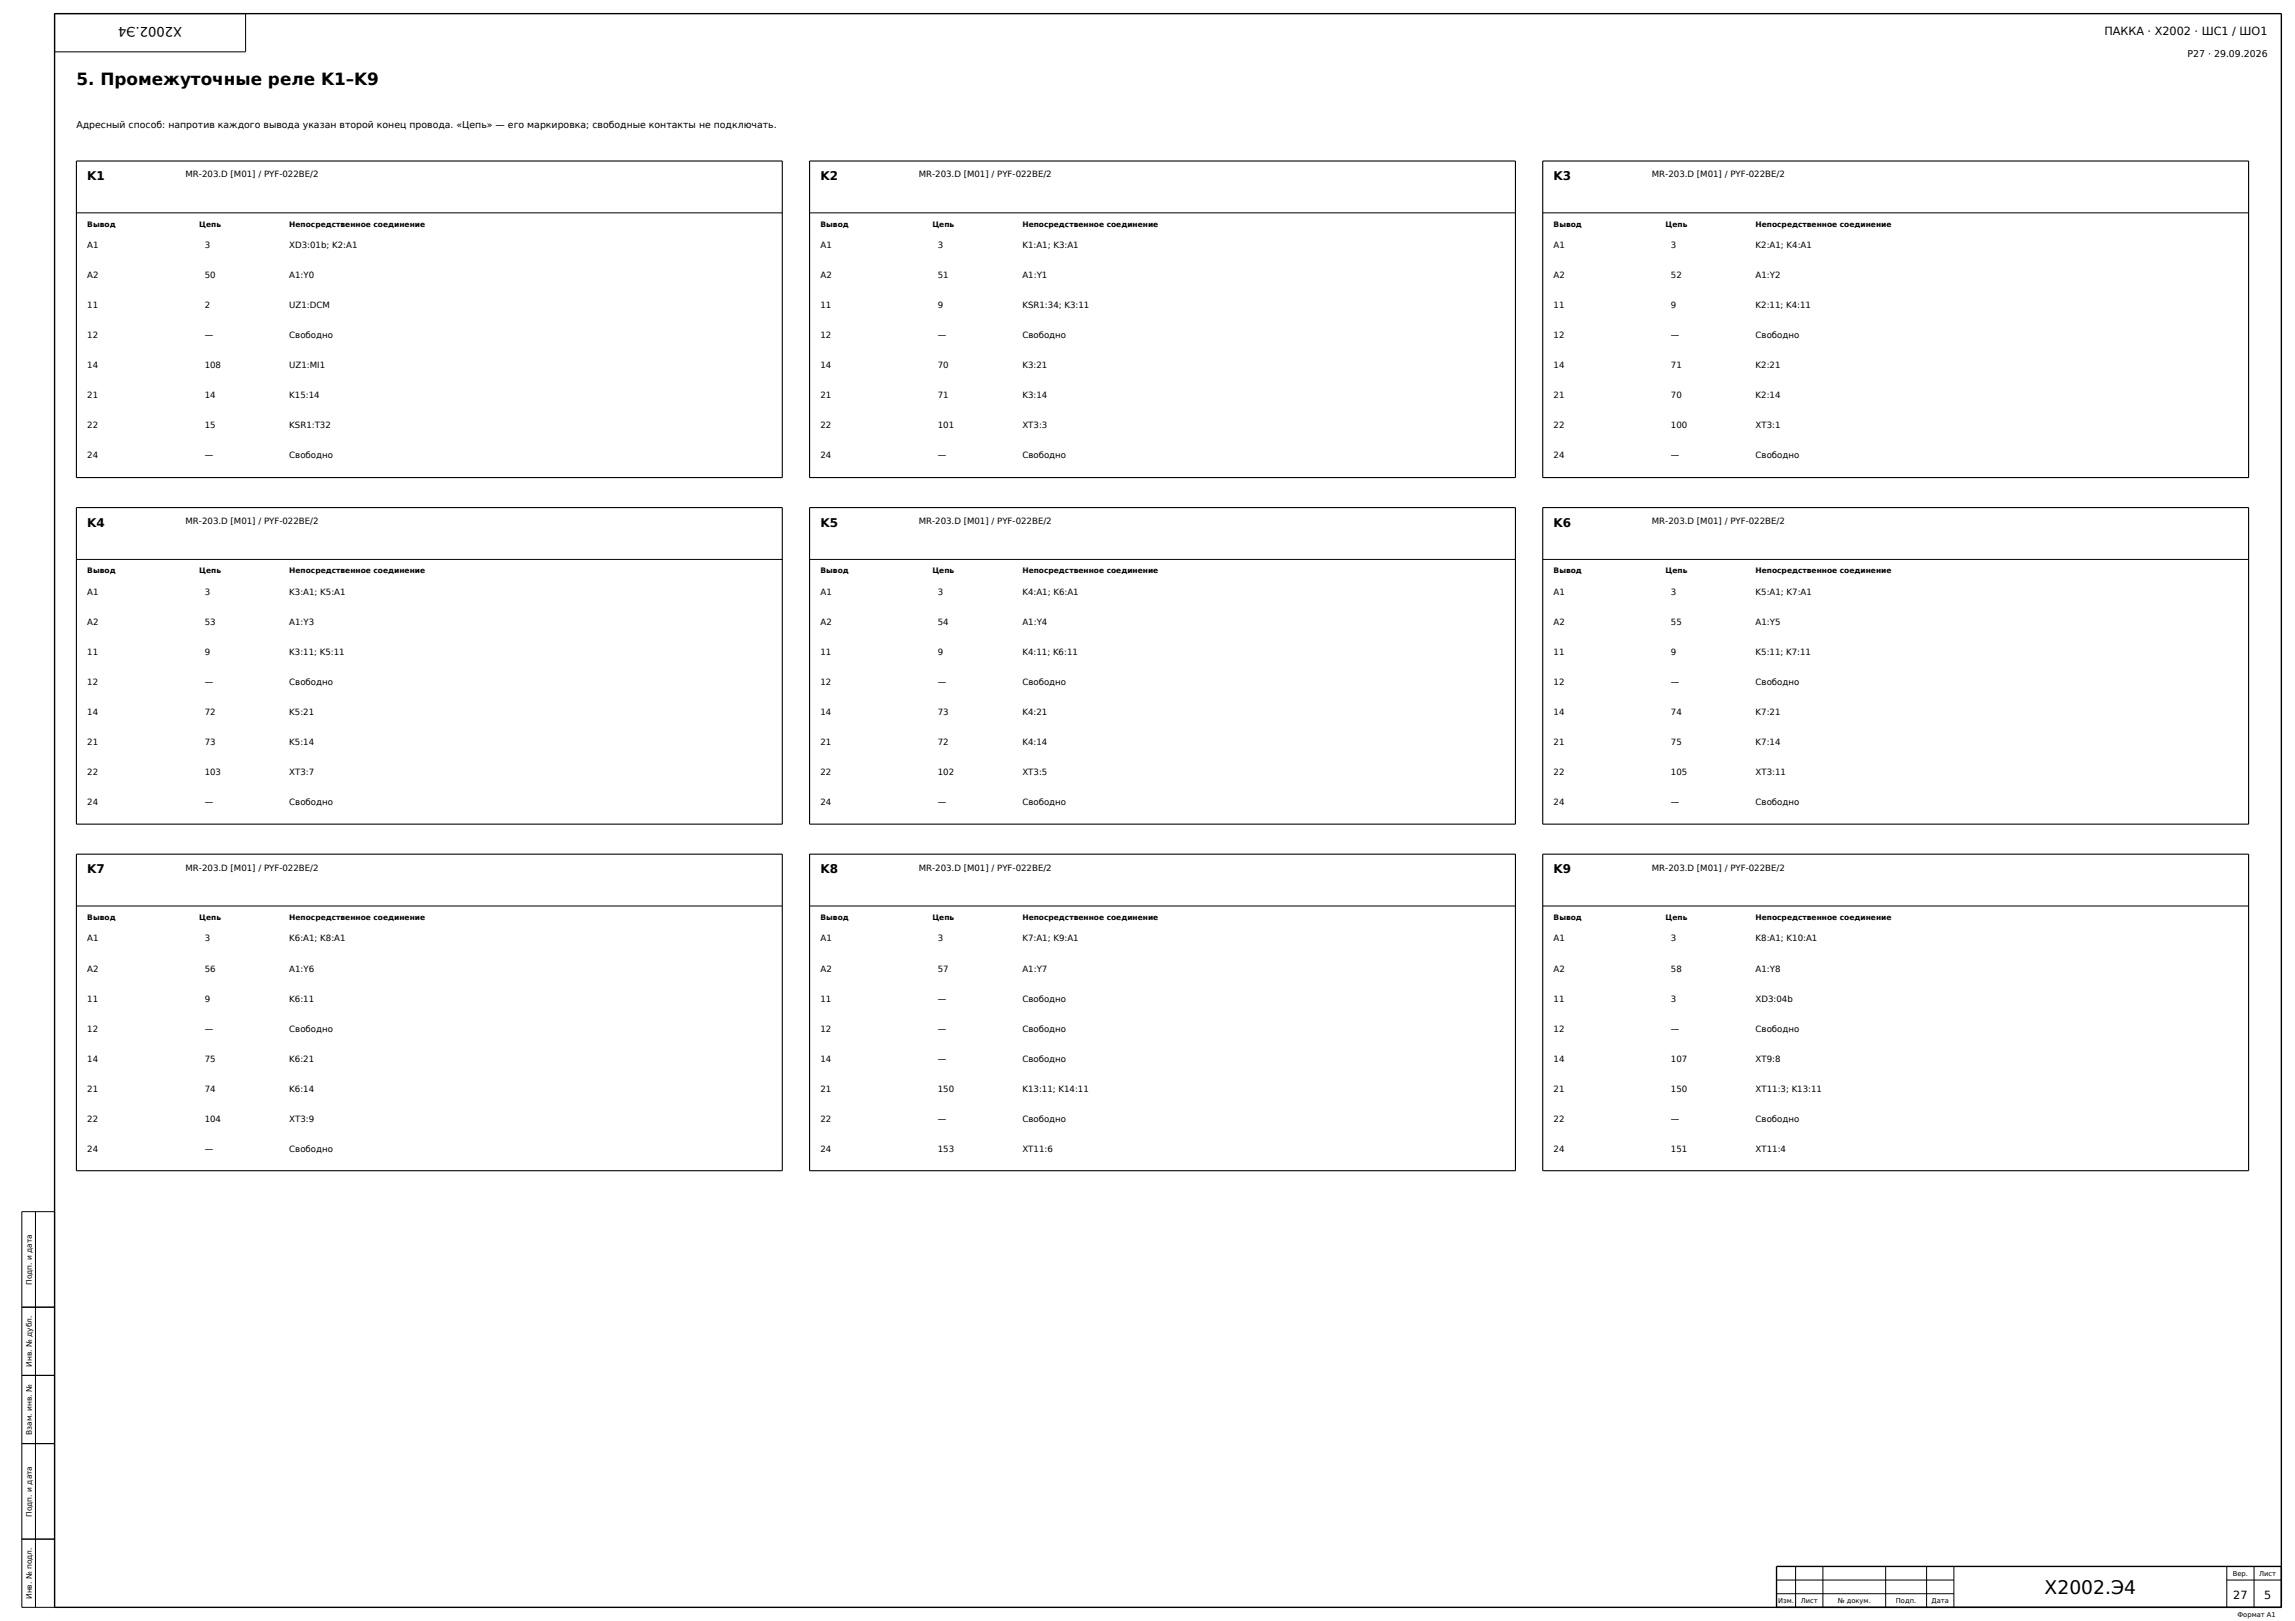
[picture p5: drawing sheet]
<svg xmlns="http://www.w3.org/2000/svg" width="841mm" height="594mm" viewBox="0 0 841 594" stroke-linecap="round" stroke-linejoin="round" font-family="sans-serif">
<defs><g id="words">
<text font-size="6.9" x="749.3" y="584">X2002.Э4</text>
<text font-size="6.2" x="28" y="31">5. Промежуточные реле K1–K9</text>
<text font-size="4.8" x="66.7" y="10" transform="rotate(-180 66.7 10)">X2002.Э4</text>
<g font-size="4.4">
<text x="32" y="66">K1</text>
<text x="300.7" y="66">K2</text>
<text x="569.3" y="66">K3</text>
<text x="32" y="193">K4</text>
<text x="300.7" y="193">K5</text>
<text x="569.3" y="193">K6</text>
<text x="32" y="320">K7</text>
<text x="300.7" y="320">K8</text>
<text x="569.3" y="320">K9</text>
</g>
<g font-size="4.1">
<text x="771.1" y="13">ПАККА · X2002 · ШС1 / ШО1</text>
<text x="818.4" y="586">27</text>
<text x="829.7" y="586">5</text>
</g>
<g font-size="3.4">
<text x="801.7" y="21">Р27 · 29.09.2026</text>
<text x="28" y="47">Адресный способ: напротив каждого вывода указан второй конец провода. «Цепь» — его маркировка; свободные контакты не подключать.</text>
</g>
<g font-size="3.2">
<text x="68" y="65">MR-203.D [M01] / PYF-022BE/2</text>
<text x="336.7" y="65">MR-203.D [M01] / PYF-022BE/2</text>
<text x="605.3" y="65">MR-203.D [M01] / PYF-022BE/2</text>
<text x="32" y="91">A1</text>
<text x="75" y="91">3</text>
<text x="106" y="91">XD3:01b; K2:A1</text>
<text x="300.7" y="91">A1</text>
<text x="343.7" y="91">3</text>
<text x="374.7" y="91">K1:A1; K3:A1</text>
<text x="569.3" y="91">A1</text>
<text x="612.3" y="91">3</text>
<text x="643.3" y="91">K2:A1; K4:A1</text>
<text x="32" y="102">A2</text>
<text x="75" y="102">50</text>
<text x="106" y="102">A1:Y0</text>
<text x="300.7" y="102">A2</text>
<text x="343.7" y="102">51</text>
<text x="374.7" y="102">A1:Y1</text>
<text x="569.3" y="102">A2</text>
<text x="612.3" y="102">52</text>
<text x="643.3" y="102">A1:Y2</text>
<text x="32" y="113">11</text>
<text x="75" y="113">2</text>
<text x="106" y="113">UZ1:DCM</text>
<text x="300.7" y="113">11</text>
<text x="343.7" y="113">9</text>
<text x="374.7" y="113">KSR1:34; K3:11</text>
<text x="569.3" y="113">11</text>
<text x="612.3" y="113">9</text>
<text x="643.3" y="113">K2:11; K4:11</text>
<text x="32" y="124">12</text>
<text x="75" y="124">—</text>
<text x="106" y="124">Свободно</text>
<text x="300.7" y="124">12</text>
<text x="343.7" y="124">—</text>
<text x="374.7" y="124">Свободно</text>
<text x="569.3" y="124">12</text>
<text x="612.3" y="124">—</text>
<text x="643.3" y="124">Свободно</text>
<text x="32" y="135">14</text>
<text x="75" y="135">108</text>
<text x="106" y="135">UZ1:MI1</text>
<text x="300.7" y="135">14</text>
<text x="343.7" y="135">70</text>
<text x="374.7" y="135">K3:21</text>
<text x="569.3" y="135">14</text>
<text x="612.3" y="135">71</text>
<text x="643.3" y="135">K2:21</text>
<text x="32" y="146">21</text>
<text x="75" y="146">14</text>
<text x="106" y="146">K15:14</text>
<text x="300.7" y="146">21</text>
<text x="343.7" y="146">71</text>
<text x="374.7" y="146">K3:14</text>
<text x="569.3" y="146">21</text>
<text x="612.3" y="146">70</text>
<text x="643.3" y="146">K2:14</text>
<text x="32" y="157">22</text>
<text x="75" y="157">15</text>
<text x="106" y="157">KSR1:T32</text>
<text x="300.7" y="157">22</text>
<text x="343.7" y="157">101</text>
<text x="374.7" y="157">XT3:3</text>
<text x="569.3" y="157">22</text>
<text x="612.3" y="157">100</text>
<text x="643.3" y="157">XT3:1</text>
<text x="32" y="168">24</text>
<text x="75" y="168">—</text>
<text x="106" y="168">Свободно</text>
<text x="300.7" y="168">24</text>
<text x="343.7" y="168">—</text>
<text x="374.7" y="168">Свободно</text>
<text x="569.3" y="168">24</text>
<text x="612.3" y="168">—</text>
<text x="643.3" y="168">Свободно</text>
<text x="68" y="192">MR-203.D [M01] / PYF-022BE/2</text>
<text x="336.7" y="192">MR-203.D [M01] / PYF-022BE/2</text>
<text x="605.3" y="192">MR-203.D [M01] / PYF-022BE/2</text>
<text x="32" y="218">A1</text>
<text x="75" y="218">3</text>
<text x="106" y="218">K3:A1; K5:A1</text>
<text x="300.7" y="218">A1</text>
<text x="343.7" y="218">3</text>
<text x="374.7" y="218">K4:A1; K6:A1</text>
<text x="569.3" y="218">A1</text>
<text x="612.3" y="218">3</text>
<text x="643.3" y="218">K5:A1; K7:A1</text>
<text x="32" y="229">A2</text>
<text x="75" y="229">53</text>
<text x="106" y="229">A1:Y3</text>
<text x="300.7" y="229">A2</text>
<text x="343.7" y="229">54</text>
<text x="374.7" y="229">A1:Y4</text>
<text x="569.3" y="229">A2</text>
<text x="612.3" y="229">55</text>
<text x="643.3" y="229">A1:Y5</text>
<text x="32" y="240">11</text>
<text x="75" y="240">9</text>
<text x="106" y="240">K3:11; K5:11</text>
<text x="300.7" y="240">11</text>
<text x="343.7" y="240">9</text>
<text x="374.7" y="240">K4:11; K6:11</text>
<text x="569.3" y="240">11</text>
<text x="612.3" y="240">9</text>
<text x="643.3" y="240">K5:11; K7:11</text>
<text x="32" y="251">12</text>
<text x="75" y="251">—</text>
<text x="106" y="251">Свободно</text>
<text x="300.7" y="251">12</text>
<text x="343.7" y="251">—</text>
<text x="374.7" y="251">Свободно</text>
<text x="569.3" y="251">12</text>
<text x="612.3" y="251">—</text>
<text x="643.3" y="251">Свободно</text>
<text x="32" y="262">14</text>
<text x="75" y="262">72</text>
<text x="106" y="262">K5:21</text>
<text x="300.7" y="262">14</text>
<text x="343.7" y="262">73</text>
<text x="374.7" y="262">K4:21</text>
<text x="569.3" y="262">14</text>
<text x="612.3" y="262">74</text>
<text x="643.3" y="262">K7:21</text>
<text x="32" y="273">21</text>
<text x="75" y="273">73</text>
<text x="106" y="273">K5:14</text>
<text x="300.7" y="273">21</text>
<text x="343.7" y="273">72</text>
<text x="374.7" y="273">K4:14</text>
<text x="569.3" y="273">21</text>
<text x="612.3" y="273">75</text>
<text x="643.3" y="273">K7:14</text>
<text x="32" y="284">22</text>
<text x="75" y="284">103</text>
<text x="106" y="284">XT3:7</text>
<text x="300.7" y="284">22</text>
<text x="343.7" y="284">102</text>
<text x="374.7" y="284">XT3:5</text>
<text x="569.3" y="284">22</text>
<text x="612.3" y="284">105</text>
<text x="643.3" y="284">XT3:11</text>
<text x="32" y="295">24</text>
<text x="75" y="295">—</text>
<text x="106" y="295">Свободно</text>
<text x="300.7" y="295">24</text>
<text x="343.7" y="295">—</text>
<text x="374.7" y="295">Свободно</text>
<text x="569.3" y="295">24</text>
<text x="612.3" y="295">—</text>
<text x="643.3" y="295">Свободно</text>
<text x="68" y="319">MR-203.D [M01] / PYF-022BE/2</text>
<text x="336.7" y="319">MR-203.D [M01] / PYF-022BE/2</text>
<text x="605.3" y="319">MR-203.D [M01] / PYF-022BE/2</text>
<text x="32" y="345">A1</text>
<text x="75" y="345">3</text>
<text x="106" y="345">K6:A1; K8:A1</text>
<text x="300.7" y="345">A1</text>
<text x="343.7" y="345">3</text>
<text x="374.7" y="345">K7:A1; K9:A1</text>
<text x="569.3" y="345">A1</text>
<text x="612.3" y="345">3</text>
<text x="643.3" y="345">K8:A1; K10:A1</text>
<text x="32" y="356">A2</text>
<text x="75" y="356">56</text>
<text x="106" y="356">A1:Y6</text>
<text x="300.7" y="356">A2</text>
<text x="343.7" y="356">57</text>
<text x="374.7" y="356">A1:Y7</text>
<text x="569.3" y="356">A2</text>
<text x="612.3" y="356">58</text>
<text x="643.3" y="356">A1:Y8</text>
<text x="32" y="367">11</text>
<text x="75" y="367">9</text>
<text x="106" y="367">K6:11</text>
<text x="300.7" y="367">11</text>
<text x="343.7" y="367">—</text>
<text x="374.7" y="367">Свободно</text>
<text x="569.3" y="367">11</text>
<text x="612.3" y="367">3</text>
<text x="643.3" y="367">XD3:04b</text>
<text x="32" y="378">12</text>
<text x="75" y="378">—</text>
<text x="106" y="378">Свободно</text>
<text x="300.7" y="378">12</text>
<text x="343.7" y="378">—</text>
<text x="374.7" y="378">Свободно</text>
<text x="569.3" y="378">12</text>
<text x="612.3" y="378">—</text>
<text x="643.3" y="378">Свободно</text>
<text x="32" y="389">14</text>
<text x="75" y="389">75</text>
<text x="106" y="389">K6:21</text>
<text x="300.7" y="389">14</text>
<text x="343.7" y="389">—</text>
<text x="374.7" y="389">Свободно</text>
<text x="569.3" y="389">14</text>
<text x="612.3" y="389">107</text>
<text x="643.3" y="389">XT9:8</text>
<text x="32" y="400">21</text>
<text x="75" y="400">74</text>
<text x="106" y="400">K6:14</text>
<text x="300.7" y="400">21</text>
<text x="343.7" y="400">150</text>
<text x="374.7" y="400">K13:11; K14:11</text>
<text x="569.3" y="400">21</text>
<text x="612.3" y="400">150</text>
<text x="643.3" y="400">XT11:3; K13:11</text>
<text x="32" y="411">22</text>
<text x="75" y="411">104</text>
<text x="106" y="411">XT3:9</text>
<text x="300.7" y="411">22</text>
<text x="343.7" y="411">—</text>
<text x="374.7" y="411">Свободно</text>
<text x="569.3" y="411">22</text>
<text x="612.3" y="411">—</text>
<text x="643.3" y="411">Свободно</text>
<text x="32" y="422">24</text>
<text x="75" y="422">—</text>
<text x="106" y="422">Свободно</text>
<text x="300.7" y="422">24</text>
<text x="343.7" y="422">153</text>
<text x="374.7" y="422">XT11:6</text>
<text x="569.3" y="422">24</text>
<text x="612.3" y="422">151</text>
<text x="643.3" y="422">XT11:4</text>
</g>
<g font-size="2.7">
<text x="32" y="83">Вывод</text>
<text x="73" y="83">Цепь</text>
<text x="106" y="83">Непосредственное соединение</text>
<text x="300.7" y="83">Вывод</text>
<text x="341.7" y="83">Цепь</text>
<text x="374.7" y="83">Непосредственное соединение</text>
<text x="569.3" y="83">Вывод</text>
<text x="610.3" y="83">Цепь</text>
<text x="643.3" y="83">Непосредственное соединение</text>
<text x="32" y="210">Вывод</text>
<text x="73" y="210">Цепь</text>
<text x="106" y="210">Непосредственное соединение</text>
<text x="300.7" y="210">Вывод</text>
<text x="341.7" y="210">Цепь</text>
<text x="374.7" y="210">Непосредственное соединение</text>
<text x="569.3" y="210">Вывод</text>
<text x="610.3" y="210">Цепь</text>
<text x="643.3" y="210">Непосредственное соединение</text>
<text x="32" y="337">Вывод</text>
<text x="73" y="337">Цепь</text>
<text x="106" y="337">Непосредственное соединение</text>
<text x="300.7" y="337">Вывод</text>
<text x="341.7" y="337">Цепь</text>
<text x="374.7" y="337">Непосредственное соединение</text>
<text x="569.3" y="337">Вывод</text>
<text x="610.3" y="337">Цепь</text>
<text x="643.3" y="337">Непосредственное соединение</text>
<text x="11.7" y="470.8" transform="rotate(-90 11.7 470.8)">Подп. и дата</text>
<text x="11.7" y="500.9" transform="rotate(-90 11.7 500.9)">Инв. № дубл.</text>
<text x="11.7" y="525.8" transform="rotate(-90 11.7 525.8)">Взам. инв. №</text>
<text x="11.7" y="555.8" transform="rotate(-90 11.7 555.8)">Подп. и дата</text>
<text x="11.7" y="586" transform="rotate(-90 11.7 586)">Инв. № подл.</text>
</g>
<g font-size="2.5">
<text x="818.2" y="577.5">Вер.</text>
<text x="827.9" y="577.5">Лист</text>
<text x="651.6" y="587.5">Изм.</text>
<text x="659.9" y="587.5">Лист</text>
<text x="673.4" y="587.5">№ докум.</text>
<text x="694.8" y="587.5">Подп.</text>
<text x="707.8" y="587.5">Дата</text>
<text x="819.9" y="592.5">Формат A1</text>
</g>
</g></defs>
<path d="M20 5h816v584h-816zM836 574h-185v15" fill="none" stroke="#000" stroke-width=".5"/>
<g fill="none" stroke="#000" stroke-width=".37">
<path d="M20 5h70v14h-70zM28 78h258.7M296.7 78h258.6M565.3 78h258.7M28 205h258.7M296.7 205h258.6M565.3 205h258.7M28 332h258.7M296.7 332h258.6M565.3 332h258.7M8 444h12v145h-12zM13 444v145"/>
<path d="M8 479h12M8 504h12M8 529h12M8 564h12M651 579h65M658 574v15M668 574v15M691 574v15M706 574v15M716 574v15M816 579h20M816 574v15"/>
<path d="M826 574v15M651 584h65"/>
</g>
<path d="M28 59h258.7v116h-258.7zM296.7 59h258.6v116h-258.6zM565.3 59h258.7v116h-258.7zM28 186h258.7v116h-258.7zM296.7 186h258.6v116h-258.6zM565.3 186h258.7v116h-258.7zM28 313h258.7v116h-258.7zM296.7 313h258.6v116h-258.6zM565.3 313h258.7v116h-258.7z" fill="none" stroke="#000" stroke-width=".4"/>
<use href="#words"/>
</svg>
